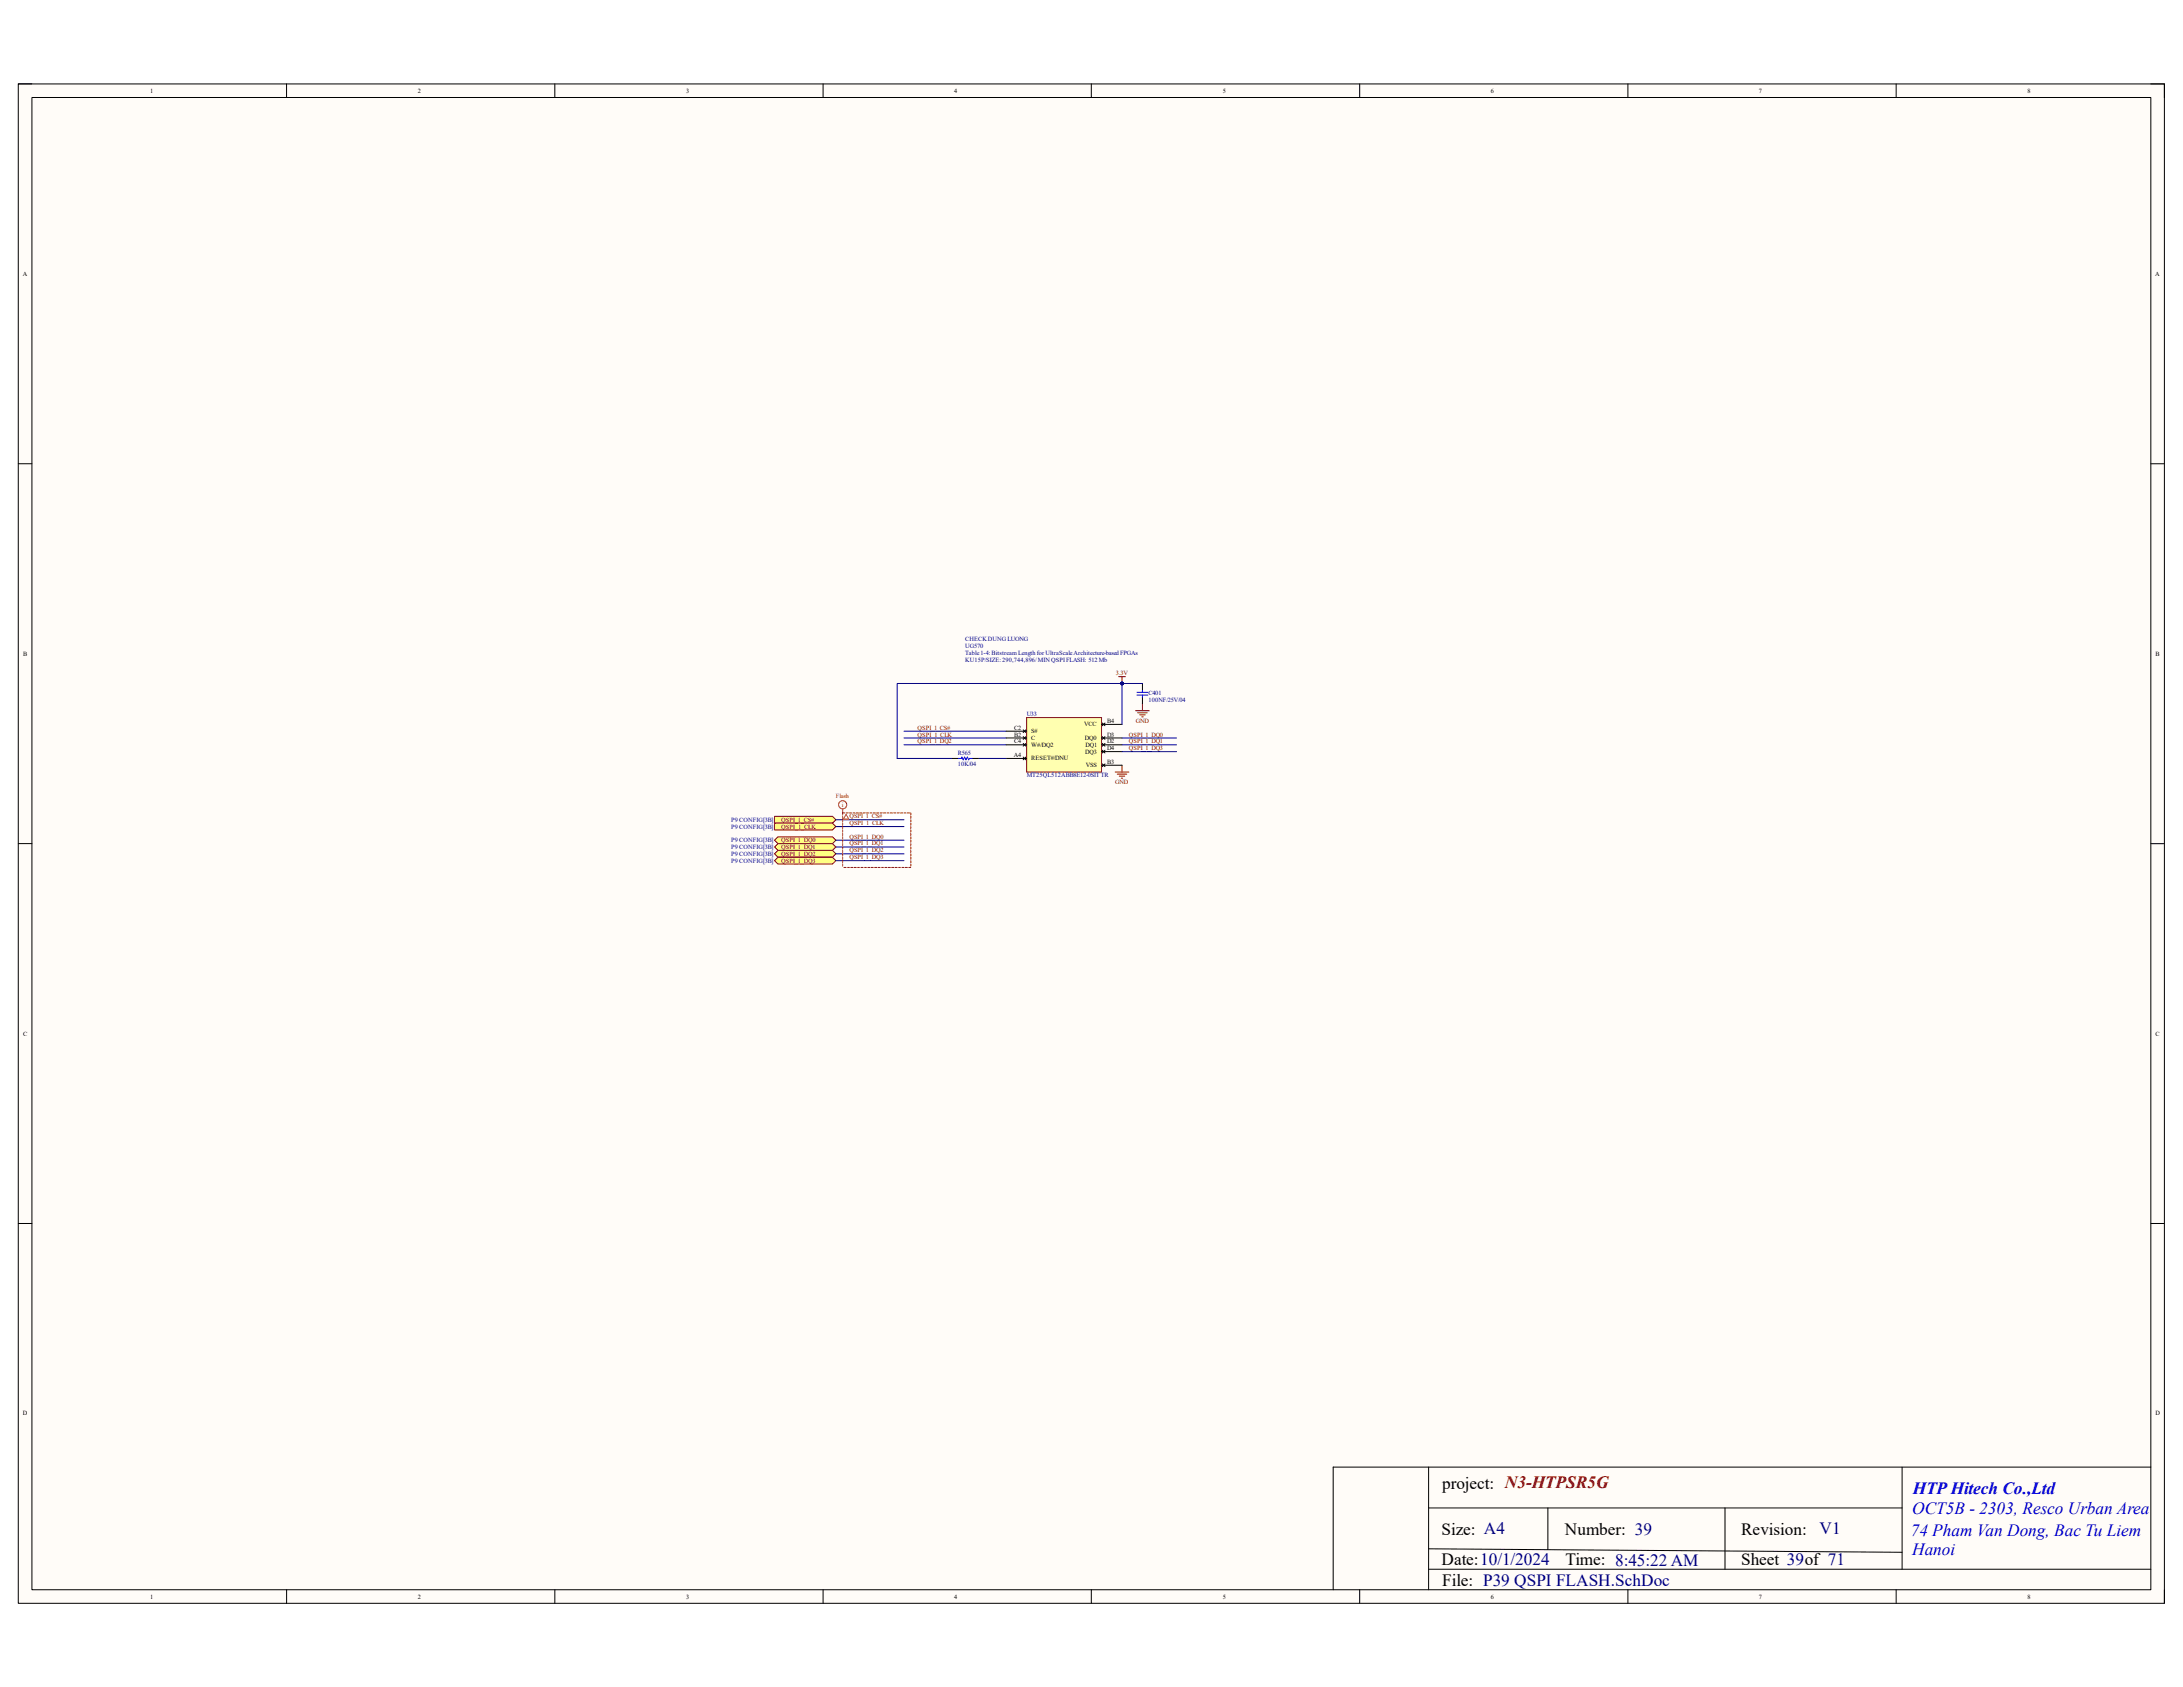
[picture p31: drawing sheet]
<svg xmlns="http://www.w3.org/2000/svg" width="279mm" height="216mm" viewBox="0 0 279 216" stroke-linecap="round" stroke-linejoin="round" font-family="sans-serif">
<defs><g id="words">
<g font-size="2.2">
<text x="184.6" y="190.6">project: N3-HTPSR5G</text>
<text x="184.5" y="196.4">Size: A4</text>
<text x="200.3" y="196.4">Number: 39</text>
<text x="222.8" y="196.4">Revision:</text>
<text x="184.5" y="200.3">Date:10/1/2024</text>
<text x="184.6" y="202.9">File: P39 QSPI FLASH.SchDoc</text>
<text x="200.4" y="200.3">Time: 8:45:22 AM</text>
<text x="222.8" y="200.3">Sheet 39of 71</text>
</g>
<g font-size="2.2" fill="#00f">
<text x="244.8" y="191.2">HTP Hitech Co.,Ltd</text>
<text x="244.6" y="196.5">74 Pham Van Dong, Bac Tu Liem</text>
<text x="244.7" y="193.8">OCT5B - 2303, Resco Urban Area</text>
<text x="244.7" y="199.1">Hanoi</text>
</g>
<text font-size="2.2" fill="#000080" x="232.9" y="196.3">V1</text>
<g font-size=".8">
<text x="19.2" y="11.9">1</text>
<text x="53.5" y="11.9">2</text>
<text x="87.8" y="11.9">3</text>
<text x="122.1" y="11.9">4</text>
<text x="156.5" y="11.9">5</text>
<text x="190.8" y="11.9">6</text>
<text x="225.1" y="11.9">7</text>
<text x="259.5" y="11.9">8</text>
<text x="2.9" y="35.3">A</text>
<text x="275.8" y="35.3">A</text>
<text x="3" y="83.9">B</text>
<text x="275.9" y="83.9">B</text>
<text x="129.8" y="93.4">C2</text>
<text x="129.8" y="94.3">B2</text>
<text x="129.8" y="95.1">C4</text>
<text x="132" y="93.9">S#</text>
<text x="132" y="94.7">C</text>
<text x="132" y="95.6">W#/DQ2</text>
<text x="138.8" y="93">VCC</text>
<text x="138.9" y="94.7">DQ0</text>
<text x="138.9" y="95.6">DQ1</text>
<text x="141.7" y="94.3">D3</text>
<text x="141.7" y="95.1">D2</text>
<text x="141.7" y="92.5">B4</text>
<text x="129.8" y="96.9">A4</text>
<text x="132" y="97.3">RESET#/DNU</text>
<text x="138.9" y="96.4">DQ3</text>
<text x="139" y="98.2">VSS</text>
<text x="141.7" y="96">D4</text>
<text x="141.7" y="97.7">B3</text>
<text x="3" y="132.5">C</text>
<text x="275.9" y="132.5">C</text>
<text x="2.9" y="181.1">D</text>
<text x="275.9" y="181.1">D</text>
<text x="19.2" y="204.6">1</text>
<text x="53.5" y="204.6">2</text>
<text x="87.8" y="204.6">3</text>
<text x="122.1" y="204.6">4</text>
<text x="156.5" y="204.6">5</text>
<text x="190.8" y="204.6">6</text>
<text x="225.1" y="204.6">7</text>
<text x="259.5" y="204.6">8</text>
</g>
<g font-size=".8" fill="#000080">
<text x="123.5" y="82">CHECK DUNG LUONG</text>
<text x="123.5" y="83.8">Table 1-4: Bitstream Length for UltraScale Architecture-based FPGAs</text>
<text x="123.5" y="82.9">UG570</text>
<text x="123.5" y="84.7">KU15P/SIZE: 290,744,896/ MIN QSPI FLASH: 512 Mb</text>
<text x="147" y="89.8">100NF/25V/04</text>
<text x="147" y="88.9">C401</text>
<text x="131.4" y="91.7">U33</text>
<text x="122.6" y="98">10K/04</text>
<text x="122.6" y="96.6">R565</text>
<text x="131.4" y="99.5">MT25QL512ABB8E12-0SIT TR</text>
<text x="93.6" y="105.2">P9 CONFIG[3B]</text>
<text x="93.6" y="106">P9 CONFIG[3B]</text>
<text x="93.6" y="107.8">P9 CONFIG[3B]</text>
<text x="93.6" y="108.7">P9 CONFIG[3B]</text>
<text x="93.6" y="109.5">P9 CONFIG[3B]</text>
<text x="93.6" y="110.4">P9 CONFIG[3B]</text>
</g>
<g font-size=".8" fill="#800000">
<text x="142.8" y="86.4">3.3V</text>
<text x="117.4" y="95.1">QSPI_1_DQ2</text>
<text x="117.4" y="93.4">QSPI_1_CS#</text>
<text x="117.4" y="94.3">QSPI_1_CLK</text>
<text x="144.5" y="94.3">QSPI_1_DQ0</text>
<text x="144.5" y="95.1">QSPI_1_DQ1</text>
<text x="145.4" y="92.5">GND</text>
<text x="142.7" y="100.4">GND</text>
<text x="144.5" y="96">QSPI_1_DQ3</text>
<text x="100" y="105.2">QSPI_1_CS#</text>
<text x="100" y="106">QSPI_1_CLK</text>
<text x="100" y="107.8">QSPI_1_DQ0</text>
<text x="108.7" y="104.7">QSPI_1_CS#</text>
<text x="108.7" y="105.6">QSPI_1_CLK</text>
<text x="108.7" y="107.4">QSPI_1_DQ0</text>
<text x="100" y="108.7">QSPI_1_DQ1</text>
<text x="100" y="109.5">QSPI_1_DQ2</text>
<text x="100" y="110.4">QSPI_1_DQ3</text>
<text x="108.7" y="108.2">QSPI_1_DQ1</text>
<text x="108.7" y="109.1">QSPI_1_DQ2</text>
<text x="108.7" y="110">QSPI_1_DQ3</text>
</g>
<g font-size=".8" fill="#f00">
<text x="107" y="102.1">Flash</text>
<text x="107.7" y="103.3">i</text>
</g>
</g></defs>
<path d="M2.3 10.7h274.7v194.5h-274.7z" fill-rule="evenodd" fill="#fffcf8"/>
<path d="M2.3 10.7h274.7v194.5h-274.7z" fill="none" stroke="#000" stroke-width=".13"/>
<path d="M4.1 12.5h271.2v191h-271.2z" fill-rule="evenodd" fill="#fffcf8"/>
<g fill="none" stroke="#000" stroke-width=".13">
<path d="M2.3 10.7h1.8M4.1 12.5h271.2v191h-271.2zM36.7 10.7v1.8M71 10.7v1.8M105.3 10.7v1.8M139.7 10.7v1.8M174 10.7v1.8M208.4 10.7v1.8M242.7 10.7v1.8M275.3 10.7h1.7v1.8M2.3 59.3h1.8M275.3 59.4h1.7"/>
<path d="M2.3 108h1.8M275.3 108h1.7M2.3 156.6h1.8M275.3 156.6h1.7M36.7 203.5v1.7M71 203.5v1.7M105.3 203.5v1.7M139.7 203.5v1.7M174 203.5v1.7M208.4 203.5v1.7M242.7 203.5v1.7M277 203.5v1.7"/>
</g>
<path d="M107.8 104h8.8v7h-8.8z" fill-rule="evenodd" fill="#fff"/>
<path d="M182.8 187.8v15.7M182.8 193h60.6M182.8 198.2l60.6 .5M198.1 193v5.3M220.8 193v7.8M243.4 187.8v13M275.3 187.8h-104.7v15.7M182.8 200.8h92.5" fill="none" stroke="#000" stroke-width=".13"/>
<path d="M99.1 104.5h7.4l.5 .4-.5 .4h-7.4z" fill-rule="evenodd" fill="#ffff80"/>
<path d="M99.1 104.5h7.4l.5 .4-.5 .4h-7.4z" fill="none" stroke="#800000" stroke-width=".13"/>
<path d="M99.1 105.3h7.4l.5 .5-.5 .4h-7.4z" fill-rule="evenodd" fill="#ffff80"/>
<path d="M99.1 105.3h7.4l.5 .5-.5 .4h-7.4z" fill="none" stroke="#800000" stroke-width=".13"/>
<path d="M99.1 107.5l.5-.4h6.9l.5 .4-.5 .5h-6.9z" fill-rule="evenodd" fill="#ffff80"/>
<path d="M99.1 107.5l.5-.4h6.9l.5 .4-.5 .5h-6.9z" fill="none" stroke="#800000" stroke-width=".13"/>
<path d="M99.1 108.4l.5-.4h6.9l.5 .4-.5 .4h-6.9z" fill-rule="evenodd" fill="#ffff80"/>
<path d="M99.1 108.4l.5-.4h6.9l.5 .4-.5 .4h-6.9z" fill="none" stroke="#800000" stroke-width=".13"/>
<path d="M99.6 108.8h6.9l.5 .5-.5 .4h-6.9l-.5-.4z" fill-rule="evenodd" fill="#ffff80"/>
<path d="M99.6 108.8h6.9l.5 .5-.5 .4h-6.9l-.5-.4z" fill="none" stroke="#800000" stroke-width=".13"/>
<path d="M99.6 109.7h6.9l.5 .4-.5 .5h-6.9l-.5-.5z" fill-rule="evenodd" fill="#ffff80"/>
<g fill="none" stroke="#800000" stroke-width=".13">
<path d="M142.7 98.8h1.8M143 99.1h1.2M143.2 86.6h.8M143.3 99.3h.7M143.5 99.6h.2M143.6 86.6v.9M143.6 97.9v.9M145.3 91h1.8M145.6 91.2h1.2M145.9 91.5h.7M146.1 91.7h.2M146.2 90.1v.9"/>
<path d="M99.6 109.7h6.9l.5 .4-.5 .5h-6.9l-.5-.5z"/>
</g>
<path d="M121.8 97.1h.9M124.4 97.1h.9M146.2 87.5v.8M146.2 89.2v.9" fill="none" stroke="#000" stroke-width=".13"/>
<path d="M122.7 97.1h.3l.1-.2 .2 .3 .2-.3 .1 .3 .2-.3 .2 .3 .1-.1h.3M145.5 89h1.4M145.5 88.6h1.4M146.2 88.3v.3M146.2 89v.2" fill="none" stroke="#00f" stroke-width=".13"/>
<circle cx="143.6" cy="87.5" r=".17" fill="#000080"/>
<circle cx="143.6" cy="87.5" r=".17" fill="none" stroke="#000080" stroke-width=".13"/>
<path d="M131.4 91.8h9.6v7h-9.6z" fill-rule="evenodd" fill="#ffffb0"/>
<path d="M131.4 91.8h9.6v7h-9.6z" fill="none" stroke="#800000" stroke-width=".13"/>
<g fill="none" stroke="#000" stroke-width=".13">
<path d="M128.8 93.6h2.6M128.8 94.4h2.6M128.8 95.3h2.6M128.8 97.1h2.6M131 93.4l.3 .3M131 94.3l.3 .3M131 95.1l.3 .4M131 96.9l.3 .3M131.3 93.4l-.3 .3M131.3 94.3l-.3 .3M131.3 95.1l-.3 .4M131.3 96.9l-.3 .3"/>
<path d="M141 94.4h2.6M141 95.3h2.6M141 96.2h2.6M141 97.9h2.6M141 92.7h2.6M141.1 94.3l.3 .3M141.1 95.1l.3 .4M141.1 96l.3 .4M141.1 97.8l.3 .3M141.1 92.5l.3 .4M141.4 94.3l-.3 .3M141.4 95.1l-.3 .4"/>
<path d="M141.4 96l-.3 .4M141.4 97.8l-.3 .3M141.4 92.5l-.3 .4"/>
</g>
<g fill="none" stroke="#000080" stroke-width=".13">
<path d="M114.8 97.1h7M115.7 95.3h13.1M115.7 93.6h13.1M115.7 94.4h13.1M125.3 97.1h3.5M143.6 95.3h7M143.6 94.4h7M146.2 87.5h-2.6v5.2M107 105.8h8.7M107 110.1h8.7M107 109.3h8.7M107 108.4h8.7"/>
<path d="M107 107.5h8.7M107 104.9h8.7"/>
</g>
<circle cx="143.6" cy="87.5" r=".17" fill="#000080"/>
<g fill="none" stroke="#000080" stroke-width=".13">
<path d="M143.6 87.5h-28.8v9.6M143.6 96.2h7"/>
<circle cx="143.6" cy="87.5" r=".17"/>
</g>
<g fill="none" stroke="#f00" stroke-width=".13">
<path d="M107.8 104h.3M107.8 103.5v.8M107.8 104.5v.2M107.8 104.9v.3M107.8 105.3v.3M107.8 105.8v.3M107.8 106.2v.3M107.8 106.7v.2M107.8 107.1v.3M107.8 107.5v.3M107.8 108v.2M107.8 108.4v.3"/>
<path d="M107.8 108.8v.3M107.8 109.3v.2M107.8 109.7v.3M107.8 110.1v.3M107.8 110.6v.2M108 111h.3M108.3 104h.3M108.5 111h.2M108.7 104h.3M108.9 111h.3M109.2 104h.2M109.3 111h.3"/>
<path d="M109.6 104h.3M109.8 111h.2M110 104h.3M110.2 111h.3M110.5 104h.2M110.6 111h.3M110.9 104h.3M111.1 111h.2M111.3 104h.3M111.5 111h.3M111.8 104h.2M111.9 111h.3"/>
<path d="M112.2 104h.3M112.4 111h.2M112.6 104h.3M112.8 111h.3M113.1 104h.3M113.2 111h.3M113.5 104h.3M113.7 111h.3M114 104h.2M114.1 111h.3M114.4 104h.3M114.6 111h.2"/>
<path d="M114.8 104h.3M115 111h.3M115.3 104h.2M115.4 111h.3M115.7 104h.3M115.9 111h.2M116.1 104h.3M116.3 111h.3M116.6 104v.3M116.6 104.5v.2M116.6 104.9v.3M116.6 105.3v.3"/>
<path d="M116.6 105.8v.3M116.6 106.2v.3M116.6 106.7v.2M116.6 107.1v.3M116.6 107.5v.3M116.6 108v.2M116.6 108.4v.3M116.6 108.8v.3M116.6 109.3v.2M116.6 109.7v.3M116.6 110.1v.3M116.6 110.6v.2"/>
<circle cx="107.9" cy="103" r=".52"/>
</g>
<path d="M108.3 104.2l.3 .6h-.7z" fill="none" stroke="#f33" stroke-width=".13"/>
<circle cx="143.6" cy="87.5" r=".17" fill="#000080"/>
<circle cx="143.6" cy="87.5" r=".17" fill="none" stroke="#000080" stroke-width=".13"/>
<use href="#words"/>
</svg>
